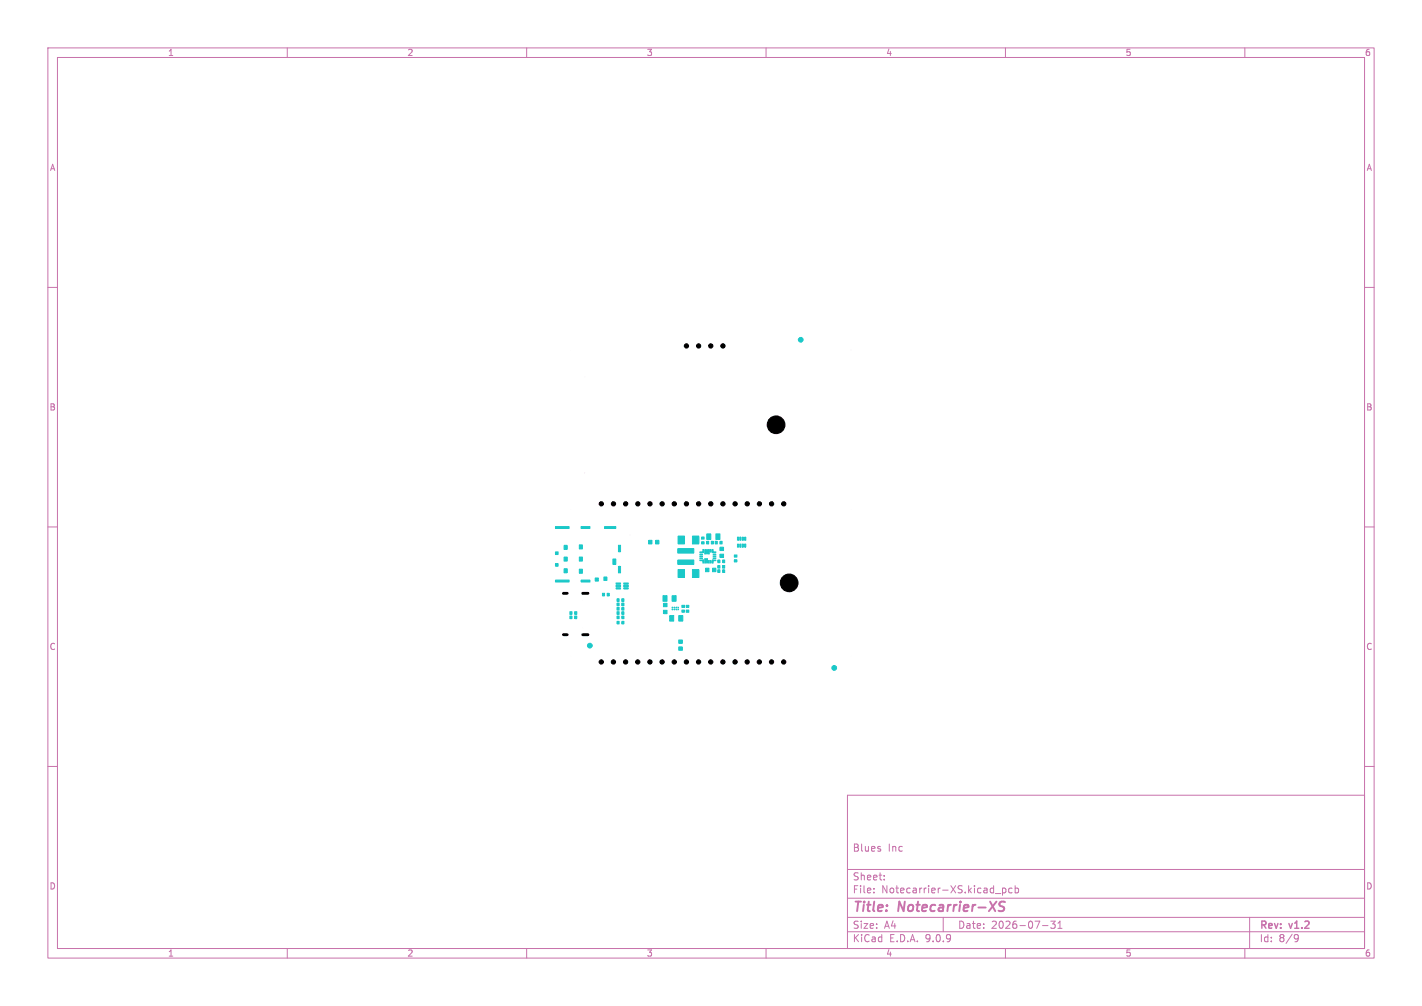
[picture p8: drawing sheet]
<svg xmlns="http://www.w3.org/2000/svg" width="297mm" height="210mm" viewBox="0 0 297 210" stroke-linecap="round" stroke-linejoin="round" font-family="sans-serif">
<defs><g id="words">
<g font-size="2.8" fill="#c872ab">
<text x="178" y="190.9">Title:</text>
<text x="187.7" y="190.9">Notecarrier-XS</text>
</g>
<g font-size="2.1" fill="#c872ab">
<text x="178" y="178">Blues</text>
<text x="185.4" y="178">Inc</text>
<text x="178" y="184">Sheet:</text>
<text x="178" y="186.7">File:</text>
<text x="184.1" y="186.7">Notecarrier-XS.kicad_pcb</text>
<text x="178" y="196.9">KiCad</text>
<text x="178" y="194.1">Size:</text>
<text x="184.7" y="194.1">A4</text>
<text x="185.7" y="196.9">E.D.A.</text>
<text x="193.3" y="196.9">9.0.9</text>
<text x="200" y="194.1">Date:</text>
<text x="207" y="194.1">2026-07-31</text>
<text x="263" y="194.3">Rev:</text>
<text x="263" y="196.9">Id:</text>
<text x="267.1" y="196.9">8/9</text>
<text x="269.4" y="194.3">v1.2</text>
</g>
<g font-size="1.8" fill="#c872ab">
<text x="35" y="11.9">1</text>
<text x="85" y="11.9">2</text>
<text x="135" y="11.9">3</text>
<text x="185" y="11.9">4</text>
<text x="235" y="11.9">5</text>
<text x="285" y="11.9">6</text>
<text x="10.3" y="35.9">A</text>
<text x="285.4" y="35.9">A</text>
<text x="10.3" y="85.9">B</text>
<text x="285.3" y="85.9">B</text>
<text x="10.3" y="135.9">C</text>
<text x="285.3" y="135.9">C</text>
<text x="10.3" y="185.9">D</text>
<text x="285.3" y="185.9">D</text>
<text x="35" y="199.9">1</text>
<text x="85" y="199.9">2</text>
<text x="135" y="199.9">3</text>
<text x="185" y="199.9">4</text>
<text x="235" y="199.9">5</text>
<text x="285" y="199.9">6</text>
</g>
</g></defs>
<g fill="none" stroke="#c872ab" stroke-width=".21">
<path d="M10 10h277v190h-277zM12 12h273v186h-273zM60 10v2M110 10v2M160 10v2M210 10v2M260 10v2M10 60h2M285 60h2M10 110h2M285 110h2M10 160h2"/>
<path d="M177 166h108v32h-108zM183.7 177.2l.3 .2-.3 .3M183.7 176.7l.2 .1M285 160h2M60 198v2M110 198v2M160 198v2M177 194.5h108M177 191.5h108M177 187.5h108M177 181.5h108M182.5 186.3v.1"/>
<path d="M182.5 185.5v.1M184.7 183.6v.1M184.7 182.8v.1M197 191.5v3M207.9 186.5h1.1M209.4 185.4v1.5M209.4 185.5l.4-.1 .3 .3-.1 .6h-.6M210 198v2M211.4 185.5l-.4-.1-.3 .3 .1 .6h.6M212 185.5l.5-.1 .2 .3-.1 .6h-.6M212 184.9v1.5M217.7 193.2h1.2"/>
<path d="M219.5 192.3h.9l-.5 .6 .4 .1v.7l-.2 .1-.6-.1M221 193.8h.8M221 192.7l.4-.4v1.5M260 198v2M261 191.5v6.5M270.6 195.1l.5 .1a.99 .99 0 0 1-.4 1.4h-.2M271.2 195.7l-.3 .3h-.3"/>
</g>
<path d="M209.9 188.3a.85 .85 0 0 0-1 .1l-.1 .6 .9 .4-.1 .6a.85 .85 0 0 1-1 .1" fill="none" stroke="#c872ab" stroke-width=".4"/>
<g fill="#1ac8c8" stroke="#1ac8c8" stroke-width=".21">
<path d="M153.4 116.9h.5v.4h-.5z"/>
<path d="M153.4 115.9h.5v.4h-.5z"/>
<path d="M129.9 125h.4v.6h-.4z"/>
<path d="M128.9 125h.4v.6h-.4z"/>
<path d="M150.4 114.2h.7v.7h-.7z"/>
<path d="M150.4 115.7h.7v.7h-.7z"/>
<path d="M150.4 113h.4v.6h-.4z"/>
<path d="M149.4 113h.4v.6h-.4z"/>
<path d="M146.5 113.1h.6v.5h-.6z"/>
<path d="M146.5 112.1h.6v.5h-.6z"/>
<path d="M154 112.1h.3v.7h-.3z"/>
<path d="M154.5 112.1h.3v.7h-.3z"/>
<path d="M155 112.1h.3v.7h-.3z"/>
<path d="M155.5 112.1h.3v.7h-.3z"/>
<path d="M155.5 113.6h.3v.6h-.3z"/>
<path d="M155 113.6h.3v.6h-.3z"/>
<path d="M154.5 113.6h.3v.6h-.3z"/>
<path d="M154 113.6h.3v.6h-.3z"/>
<path d="M138.5 124.4h.8v1.1h-.8z"/>
<path d="M140.4 124.4h.8v1.1h-.8z"/>
<path d="M148.8 115.2h.7v.1l-.7 .1z"/>
<path d="M148.8 114.7h.1v.7l-.1-.1z"/>
<path d="M149 115.7l.5 .1h-.5z"/>
<path d="M149 116.1l.5 .1h-.5z"/>
<path d="M149 116.5l.5 .1h-.5z"/>
<path d="M148.8 116.9h.7v.1l-.7 .1z"/>
<path d="M148.8 116.9h.1v.7l-.1-.1z"/>
<path d="M148.4 117h.1v.6l-.1-.1z"/>
<path d="M148 117h.1v.6l-.1-.1z"/>
<path d="M147.6 116.6h.1v1l-.1-.1z"/>
<path d="M147.2 116.6h.1v1l-.1-.1z"/>
<path d="M146.8 116.9h.1v.7l-.1-.1z"/>
<path d="M146.2 116.9h.7v.1l-.7 .1z"/>
<path d="M146.2 116.5h.5v.1h-.5z"/>
<path d="M146.2 116.1h.5v.1h-.5z"/>
<path d="M146.2 115.7h.5v.1h-.5z"/>
<path d="M146.8 114.7h.1v.7l-.1-.1z"/>
<path d="M146.2 115.2h.7v.1l-.7 .1z"/>
<path d="M147.2 114.7h.1v1l-.1-.1z"/>
<path d="M147.6 114.7h.1v1l-.1-.1z"/>
<path d="M148 114.7h.1v1l-.1-.1z"/>
<path d="M148.4 114.7h.1v.6z"/>
<path d="M148.8 118.6h.7v.8h-.7z"/>
<path d="M147.4 118.6h.7v.8h-.7z"/>
<path d="M129.9 125.9h.4v.6h-.4z"/>
<path d="M128.9 125.9h.4v.6h-.4z"/>
<path d="M129.9 128.6h.4v.6h-.4z"/>
<path d="M128.9 128.6h.4v.6h-.4z"/>
<path d="M142.4 126.4h.6v.4h-.6z"/>
<path d="M142.4 127.4h.6v.4h-.6z"/>
<path d="M119 127.7h.5v.6h-.5z"/>
<path d="M120 127.7h.5v.6h-.5z"/>
<path d="M141.6 114.5h3.3v1h-3.3z"/>
<path d="M141.6 116.9h3.3v.9h-3.3z"/>
<path d="M149.5 111.5h.9v1.1h-.9z"/>
<path d="M147.6 111.5h.9v1.1h-.9z"/>
<path d="M150.9 119h.5v.5h-.5z"/>
<path d="M149.9 119h.5v.5h-.5z"/>
<path d="M141.8 128.5h.8v1.2h-.8z"/>
<path d="M139.9 128.5h.8v1.2h-.8z"/>
<path d="M141.6 118.9h1.4v1.7h-1.4z"/>
<path d="M144.6 118.9h1.4v1.7h-1.4z"/>
<path d="M150.9 118.1h.5v.5h-.5z"/>
<path d="M149.9 118.1h.5v.5h-.5z"/>
<path d="M144.6 111.9h1.4v1.7h-1.4z"/>
<path d="M141.6 111.9h1.4v1.7h-1.4z"/>
<path d="M126.8 123.9h.5v.5h-.5z"/>
<path d="M125.8 123.9h.5v.5h-.5z"/>
<path d="M143.3 127.4h.6v.4h-.6z"/>
<path d="M143.3 126.4h.6v.4h-.6z"/>
<path d="M130.3 121.7h.9v.3h-.9z"/>
<path d="M130.3 122.2h.9v.3h-.9z"/>
<path d="M130.3 122.7h.9v.3h-.9z"/>
<path d="M128.7 122.7h.9v.3h-.9z"/>
<path d="M128.7 122.2h.9v.3h-.9z"/>
<path d="M128.7 121.7h.9v.3h-.9z"/>
<path d="M136.9 112.8h.7v.8h-.7z"/>
<path d="M135.5 112.8h.7v.8h-.7z"/>
<path d="M117.8 113.8h.7v.9h-.7z"/>
<path d="M117.8 116.3h.7v.8h-.7z"/>
<path d="M117.8 118.7h.7v.9h-.7z"/>
<path d="M121 113.7h.6v.9h-.6z"/>
<path d="M121 116.3h.6v.8h-.6z"/>
<path d="M121 118.8h.6v.9h-.6z"/>
<path d="M116 121.1h2.9v.4h-2.9z"/>
<path d="M121.4 121.1h1.8v.4h-1.8z"/>
<path d="M124.3 120.7h.7v.6h-.7z"/>
<path d="M126.1 120.5h.7v.7h-.7z"/>
<path d="M129.2 118.2h.4v1.4h-.4z"/>
<path d="M128 116.7h.6v1.1h-.6z"/>
<path d="M129.2 113.8h.4v1.4h-.4z"/>
<path d="M126.3 109.9h2.3v.4h-2.3z"/>
<path d="M121.4 109.9h1.8v.4h-1.8z"/>
<path d="M116 109.9h2.9v.4h-2.9z"/>
<path d="M116 115.2h.6v.6h-.6z"/>
<path d="M116 117.7h.6v.5h-.6z"/>
<path d="M150.9 116.9h.5v.6h-.5z"/>
<path d="M149.9 116.9h.5v.6h-.5z"/>
<path d="M129.9 126.8h.4v.6h-.4z"/>
<path d="M128.9 126.8h.4v.6h-.4z"/>
<path d="M141.8 135.1h.7v.7h-.7z"/>
<path d="M141.8 133.6h.7v.7h-.7z"/>
<path d="M129.9 127.7h.4v.6h-.4z"/>
<path d="M128.9 127.7h.4v.6h-.4z"/>
<path d="M148.6 113h.4v.6h-.4z"/>
<path d="M147.6 113h.4v.6h-.4z"/>
<path d="M129.9 129.7h.4v.6h-.4z"/>
<path d="M128.9 129.7h.4v.6h-.4z"/>
<path d="M120 128.6h.5v.6h-.5z"/>
<path d="M119 128.6h.5v.6h-.5z"/>
<path d="M138.6 126h.7v.7h-.7z"/>
<path d="M138.6 127.4h.7v.7h-.7z"/>
<circle cx="174.2" cy="139.4" r=".5"/>
<circle cx="167.2" cy="70.9" r=".5"/>
<circle cx="123.2" cy="134.8" r=".5"/>
<circle cx="140.4" cy="126.8" r=".08"/>
<circle cx="140.4" cy="127.2" r=".08"/>
<circle cx="140.8" cy="126.8" r=".08"/>
<circle cx="140.8" cy="127.2" r=".08"/>
<circle cx="141.2" cy="126.8" r=".08"/>
<circle cx="141.2" cy="127.2" r=".08"/>
<circle cx="141.6" cy="126.8" r=".08"/>
<circle cx="141.6" cy="127.2" r=".08"/>
</g>
<g fill="#000" stroke="#000" stroke-width=".21">
<circle cx="119.3" cy="73.1" r="0"/>
<circle cx="143.4" cy="72.2" r=".45"/>
<circle cx="145.9" cy="72.2" r=".45"/>
<circle cx="148.5" cy="72.2" r=".45"/>
<circle cx="151" cy="72.2" r=".45"/>
<circle cx="162.1" cy="88.7" r="1.85"/>
<circle cx="119.3" cy="106.4" r="0"/>
<circle cx="125.6" cy="105.2" r=".45"/>
<circle cx="128.1" cy="105.2" r=".45"/>
<circle cx="130.7" cy="105.2" r=".45"/>
<circle cx="133.2" cy="105.2" r=".45"/>
<circle cx="135.8" cy="105.2" r=".45"/>
<circle cx="138.3" cy="105.2" r=".45"/>
<circle cx="140.8" cy="105.2" r=".45"/>
<circle cx="143.4" cy="105.2" r=".45"/>
<circle cx="145.9" cy="105.2" r=".45"/>
<circle cx="148.5" cy="105.2" r=".45"/>
<circle cx="151" cy="105.2" r=".45"/>
<circle cx="153.5" cy="105.2" r=".45"/>
<circle cx="156.1" cy="105.2" r=".45"/>
<circle cx="158.6" cy="105.2" r=".45"/>
<circle cx="161.2" cy="105.2" r=".45"/>
<circle cx="163.7" cy="105.2" r=".45"/>
<circle cx="177.7" cy="106.4" r="0"/>
<circle cx="119.3" cy="136.9" r="0"/>
<circle cx="121.8" cy="125.3" r="0"/>
<circle cx="121.8" cy="131.1" r="0"/>
<circle cx="125.6" cy="138.2" r=".45"/>
<circle cx="128.1" cy="138.2" r=".45"/>
<circle cx="130.7" cy="138.2" r=".45"/>
<circle cx="131.6" cy="131.7" r="0"/>
<circle cx="133.2" cy="138.2" r=".45"/>
<circle cx="135.7" cy="138.2" r=".45"/>
<circle cx="138.3" cy="138.2" r=".45"/>
<circle cx="140.8" cy="138.2" r=".45"/>
<circle cx="143.4" cy="138.2" r=".45"/>
<circle cx="145.9" cy="138.2" r=".45"/>
<circle cx="148.4" cy="138.2" r=".45"/>
<circle cx="151" cy="138.2" r=".45"/>
<circle cx="153.5" cy="138.2" r=".45"/>
<circle cx="156.1" cy="138.2" r=".45"/>
<circle cx="158.6" cy="138.2" r=".45"/>
<circle cx="161.1" cy="138.2" r=".45"/>
<circle cx="163.7" cy="138.2" r=".45"/>
<circle cx="164.8" cy="121.7" r="1.85"/>
<circle cx="177.7" cy="136.9" r="0"/>
</g>
<path d="M117.7 123.9h.8M117.7 132.5h.8M121.7 123.9h1.1M121.7 132.5h1.1" fill="none" stroke="#000" stroke-width=".6"/>
<use href="#words"/>
</svg>
